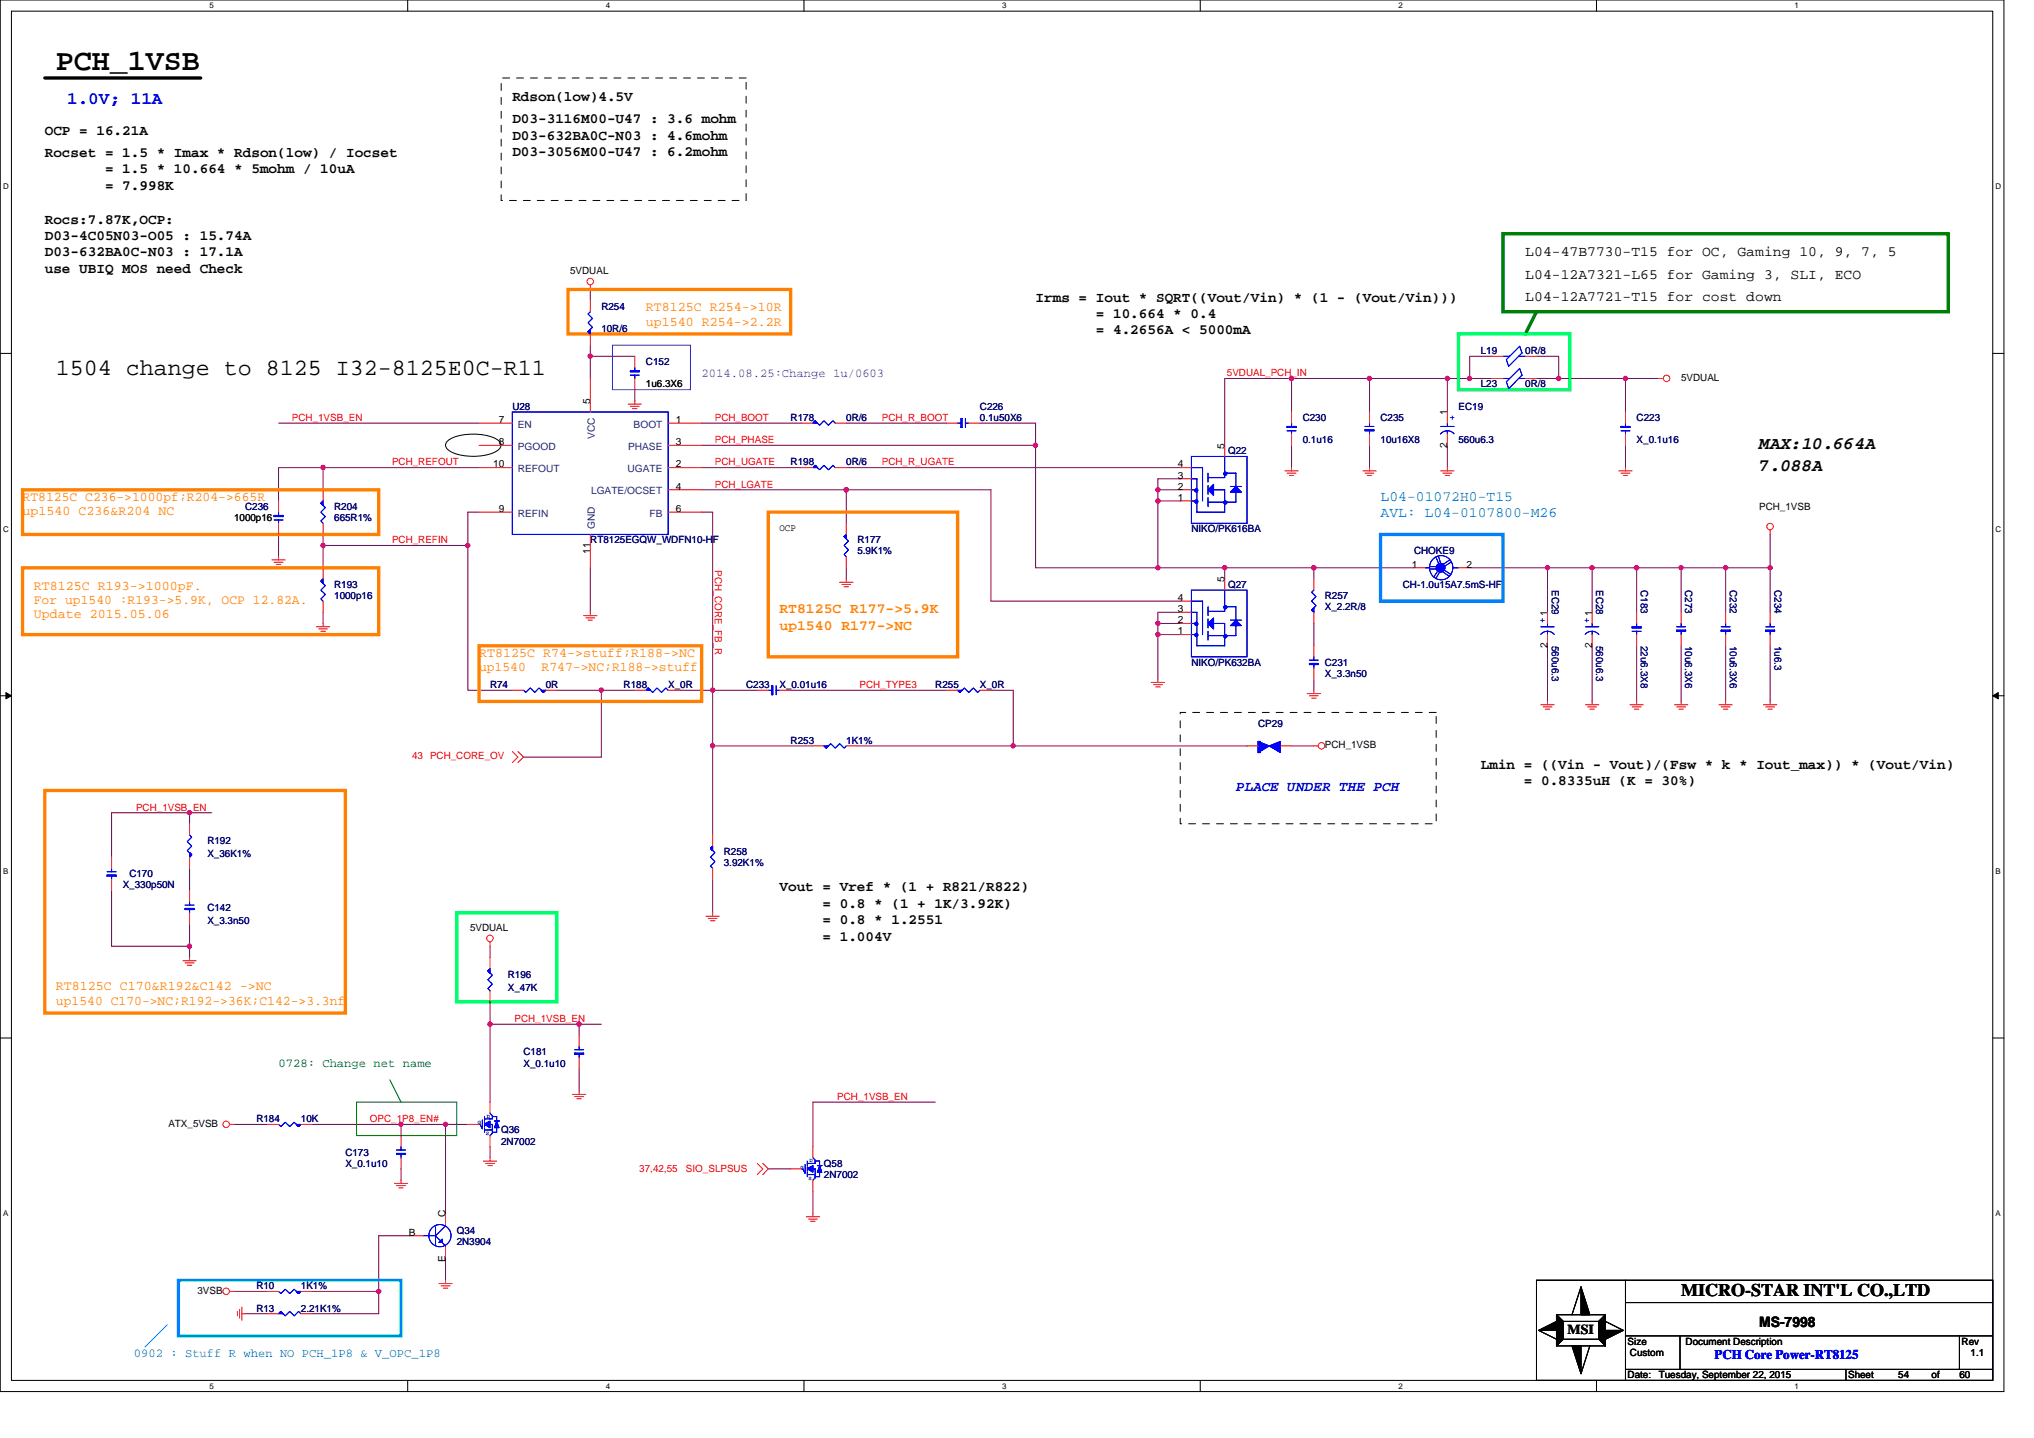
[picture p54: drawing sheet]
<svg xmlns="http://www.w3.org/2000/svg" width="297mm" height="210mm" viewBox="0 0 297 210" stroke-linecap="round" stroke-linejoin="round" font-family="sans-serif">
<defs><g id="words">
<text font-size="4.4" x="8.2" y="10.2">PCH_1VSB</text>
<text font-size="3.4" x="8.2" y="54.8">1504 change to 8125 I32-8125E0C-R11</text>
<text font-size="2.6" fill="#00f" x="9.8" y="15.2">1.0V; 11A</text>
<g font-size="2.6">
<text x="256.9" y="65.6">MAX:10.664A</text>
<text x="256.9" y="68.8">7.088A</text>
<text x="245.5" y="189.3">MICRO-STAR INT'L CO.,LTD</text>
</g>
<g font-size="2.1">
<text x="74.8" y="14.8">Rdson(low)4.5V</text>
<text x="6.5" y="22.9">Rocset = 1.5 * Imax * Rdson(low) / Iocset</text>
<text x="6.5" y="19.6">OCP = 16.21A</text>
<text x="74.8" y="18">D03-3116M00-U47 : 3.6 mohm</text>
<text x="74.8" y="20.4">D03-632BA0C-N03 : 4.6mohm</text>
<text x="74.8" y="22.8">D03-3056M00-U47 : 6.2mohm</text>
<text x="15.3" y="25.3">= 1.5 * 10.664 * 5mohm / 10uA</text>
<text x="15.3" y="27.7">= 7.998K</text>
<text x="6.5" y="32.6">Rocs:7.87K,OCP:</text>
<text x="6.5" y="35">D03-4C05N03-O05 : 15.74A</text>
<text x="6.5" y="37.4">D03-632BA0C-N03 : 17.1A</text>
<text x="6.5" y="39.8">use UBIQ MOS need Check</text>
<text x="222.8" y="37.4">L04-47B7730-T15 for OC, Gaming 10, 9, 7, 5</text>
<text x="222.8" y="40.7">L04-12A7321-L65 for Gaming 3, SLI, ECO</text>
<text x="151.2" y="44">Irms = Iout * SQRT((Vout/Vin) * (1 - (Vout/Vin)))</text>
<text x="160" y="46.4">= 10.664 * 0.4</text>
<text x="222.8" y="43.9">L04-12A7721-T15 for cost down</text>
<text x="160" y="48.8">= 4.2656A &lt; 5000mA</text>
<text x="216.3" y="112.3">Lmin = ((Vin - Vout)/(Fsw * k * Iout_max)) * (Vout/Vin)</text>
<text x="222.5" y="114.7">= 0.8335uH (K = 30%)</text>
<text x="113.8" y="130.2">Vout = Vref * (1 + R821/R822)</text>
<text x="120.1" y="132.6">= 0.8 * (1 + 1K/3.92K)</text>
<text x="120.1" y="135">= 0.8 * 1.2551</text>
<text x="120.1" y="137.3">= 1.004V</text>
<text x="256.9" y="193.8">MS-7998</text>
</g>
<g font-size="2.1" fill="#0080ff">
<text x="201.6" y="73.2">L04-01072H0-T15</text>
<text x="201.6" y="75.4">AVL: L04-0107800-M26</text>
</g>
<g font-size="2.1" fill="#ff8000">
<text x="113.8" y="89.5">RT8125C R177-&gt;5.9K</text>
<text x="113.8" y="91.9">up1540 R177-&gt;NC</text>
</g>
<text font-size="2.1" fill="#00f" x="180.5" y="115.6">PLACE UNDER THE PCH</text>
<text font-size="2" x="228.9" y="194.8">MSI</text>
<g font-size="1.9" fill="#ff8000">
<text x="94.3" y="45.5">RT8125C R254-&gt;10R</text>
<text x="94.3" y="47.6">up1540 R254-&gt;2.2R</text>
<text x="3.3" y="73.1">RT8125C C236-&gt;1000pf;R204-&gt;665R</text>
<text x="3.3" y="75.2">up1540 C236&amp;R204 NC</text>
<text x="4.9" y="86.1">RT8125C R193-&gt;1000pF.</text>
<text x="4.9" y="88.2">For up1540 :R193-&gt;5.9K, OCP 12.82A.</text>
<text x="4.9" y="90.3">Update 2015.05.06</text>
<text x="70" y="95.9">RT8125C R74-&gt;stuff;R188-&gt;NC</text>
<text x="70" y="98">up1540</text>
<text x="79.1" y="98">R747-&gt;NC;R188-&gt;stuff</text>
<text x="8.2" y="144.6">RT8125C C170&amp;R192&amp;C142 -&gt;NC</text>
<text x="8.2" y="146.7">up1540 C170-&gt;NC;R192-&gt;36K;C142-&gt;3.3nf</text>
</g>
<text font-size="1.9" fill="#00f" x="250.4" y="198.5">PCH Core Power-RT8125</text>
<text font-size="1.8" fill="#8000ff" x="102.5" y="55.1">2014.08.25:Change 1u/0603</text>
<text font-size="1.8" fill="#008000" x="40.7" y="155.8">0728: Change net name</text>
<text font-size="1.8" fill="#0080ff" x="19.6" y="198.1">0902 : Stuff R when NO PCH_1P8 &amp; V_OPC_1P8</text>
<g font-size="1.5">
<text x="83.3" y="40">5VDUAL</text>
<text x="86.2" y="59" transform="rotate(-90 86.2 59)">5</text>
<text x="94.3" y="56.6">1u6.3X6</text>
<text x="245.5" y="55.6">5VDUAL</text>
<text x="72.9" y="61.8">7</text>
<text x="72.9" y="65">8</text>
<text x="98.7" y="65">3</text>
<text x="98.7" y="61.8">1</text>
<text x="178.8" y="65.5" transform="rotate(-90 178.8 65.5)">5</text>
<text x="211.3" y="65.4" transform="rotate(-90 211.3 65.4)">2</text>
<text x="211.3" y="60.6" transform="rotate(-90 211.3 60.6)">1</text>
<text x="72" y="68.3">10</text>
<text x="98.7" y="71.5">4</text>
<text x="98.7" y="68.3">2</text>
<text x="172" y="71.5">2</text>
<text x="172" y="69.9">3</text>
<text x="172" y="68.3">4</text>
<text x="34.2" y="76.1">1000p16</text>
<text x="72.9" y="74.8">9</text>
<text x="98.7" y="74.8">6</text>
<text x="113.8" y="77.6">OCP</text>
<text x="172" y="73.1">1</text>
<text x="256.9" y="74.5">PCH_1VSB</text>
<text x="86.2" y="80.8" transform="rotate(-90 86.2 80.8)">11</text>
<text x="206.2" y="82.9">1</text>
<text x="214.1" y="82.9">2</text>
<text x="172" y="89.4">3</text>
<text x="172" y="87.8">4</text>
<text x="178.8" y="85" transform="rotate(-90 178.8 85)">5</text>
<text x="172" y="91">2</text>
<text x="172" y="92.6">1</text>
<text x="226" y="94.6" transform="rotate(-90 226 94.6)">2</text>
<text x="232.5" y="94.6" transform="rotate(-90 232.5 94.6)">2</text>
<text x="193.5" y="109.3">PCH_1VSB</text>
<text x="68.6" y="135.9">5VDUAL</text>
<text x="24.6" y="164.5">ATX_5VSB</text>
<text x="65" y="177.7" transform="rotate(-90 65 177.7)">C</text>
<text x="59.7" y="180.4">B</text>
<text x="65" y="184.2" transform="rotate(-90 65 184.2)">E</text>
<text x="28.8" y="188.9">3VSB</text>
<text x="237.7" y="196.4">Size</text>
<text x="246.2" y="196.4">Document Description</text>
<text x="286.5" y="196.4">Rev</text>
<text x="237.7" y="201.3">Date:</text>
<text x="238" y="198">Custom</text>
<text x="242.2" y="201.3">Tuesday, September 22, 2015</text>
<text x="269.9" y="201.3">Sheet</text>
<text x="277.2" y="201.3">54</text>
<text x="282.1" y="201.3">of</text>
<text x="286.1" y="201.3">60</text>
<text x="287.8" y="198">1.1</text>
</g>
<g font-size="1.5" fill="#000080">
<text x="87.8" y="45.2">R254</text>
<text x="87.8" y="48.4">10R/6</text>
<text x="94.3" y="53.3">C152</text>
<text x="216.3" y="51.7">L19</text>
<text x="222.8" y="51.7">0R/8</text>
<text x="74.8" y="59.8">U28</text>
<text x="143.1" y="59.8">C226</text>
<text x="213" y="59.8">EC19</text>
<text x="216.3" y="56.6">L23</text>
<text x="222.8" y="56.6">0R/8</text>
<text x="115.5" y="61.5">R178</text>
<text x="123.6" y="61.5">0R/6</text>
<text x="143.1" y="61.5">0.1u50X6</text>
<text x="190.2" y="61.5">C230</text>
<text x="190.2" y="64.7">0.1u16</text>
<text x="201.6" y="61.5">C235</text>
<text x="201.6" y="64.7">10u16X8</text>
<text x="213" y="64.7">560u6.3</text>
<text x="239" y="61.5">C223</text>
<text x="239" y="64.7">X_0.1u16</text>
<text x="115.5" y="68">R198</text>
<text x="123.6" y="68">0R/6</text>
<text x="179.3" y="66.3">Q22</text>
<text x="35.8" y="74.5">C236</text>
<text x="48.8" y="74.5">R204</text>
<text x="48.8" y="76.1">665R1%</text>
<text x="174" y="77.7">NIKO/PK616BA</text>
<text x="86.2" y="79.4">RT8125EGQW_WDFN10-HF</text>
<text x="125.2" y="79.4">R177</text>
<text x="125.2" y="81">5.9K1%</text>
<text x="206.5" y="81">CHOKE9</text>
<text x="48.8" y="85.9">R193</text>
<text x="48.8" y="87.5">1000p16</text>
<text x="179.3" y="85.9">Q27</text>
<text x="193.5" y="87.5">R257</text>
<text x="193.5" y="89.1">X_2.2R/8</text>
<text x="204.9" y="85.9">CH-1.0u15A7.5mS-HF</text>
<text x="226.6" y="86.2" transform="rotate(90 226.6 86.2)">EC29</text>
<text x="233.1" y="86.2" transform="rotate(90 233.1 86.2)">EC28</text>
<text x="239.6" y="86.2" transform="rotate(90 239.6 86.2)">C183</text>
<text x="246.1" y="86.2" transform="rotate(90 246.1 86.2)">C273</text>
<text x="252.6" y="86.2" transform="rotate(90 252.6 86.2)">C232</text>
<text x="259.1" y="86.2" transform="rotate(90 259.1 86.2)">C234</text>
<text x="226.6" y="94.3" transform="rotate(90 226.6 94.3)">560u6.3</text>
<text x="233.1" y="94.3" transform="rotate(90 233.1 94.3)">560u6.3</text>
<text x="239.6" y="94.3" transform="rotate(90 239.6 94.3)">22u6.3X8</text>
<text x="246.1" y="94.3" transform="rotate(90 246.1 94.3)">10u6.3X6</text>
<text x="252.6" y="94.3" transform="rotate(90 252.6 94.3)">10u6.3X6</text>
<text x="259.1" y="94.3" transform="rotate(90 259.1 94.3)">1u6.3</text>
<text x="71.6" y="100.5">R74</text>
<text x="79.7" y="100.5">0R</text>
<text x="91.1" y="100.5">R188</text>
<text x="97.6" y="100.5">X_0R</text>
<text x="109" y="100.5">C233</text>
<text x="113.8" y="100.5">X_0.01u16</text>
<text x="136.6" y="100.5">R255</text>
<text x="143.1" y="100.5">X_0R</text>
<text x="174" y="97.2">NIKO/PK632BA</text>
<text x="193.5" y="97.2">C231</text>
<text x="193.5" y="98.8">X_3.3n50</text>
<text x="183.7" y="106.2">CP29</text>
<text x="115.5" y="108.6">R253</text>
<text x="123.6" y="108.6">1K1%</text>
<text x="30.3" y="123.2">R192</text>
<text x="30.3" y="125.2">X_36K1%</text>
<text x="105.7" y="124.9">R258</text>
<text x="17.9" y="129.7">X_330p50N</text>
<text x="18.9" y="128.1">C170</text>
<text x="105.7" y="126.5">3.92K1%</text>
<text x="30.3" y="133">C142</text>
<text x="30.3" y="134.9">X_3.3n50</text>
<text x="74.2" y="142.7">R196</text>
<text x="74.2" y="144.7">X_47K</text>
<text x="76.5" y="154.1">C181</text>
<text x="76.5" y="155.7">X_0.1u10</text>
<text x="37.4" y="163.9">R184</text>
<text x="43.9" y="163.9">10K</text>
<text x="73.2" y="165.5">Q36</text>
<text x="73.2" y="167.1">2N7002</text>
<text x="50.4" y="168.8">C173</text>
<text x="50.4" y="170.4">X_0.1u10</text>
<text x="120.3" y="170.4">Q58</text>
<text x="120.3" y="172">2N7002</text>
<text x="66.7" y="180.1">Q34</text>
<text x="66.7" y="181.8">2N3904</text>
<text x="37.4" y="191.5">R13</text>
<text x="37.4" y="188.3">R10</text>
<text x="43.9" y="191.5">2.21K1%</text>
<text x="43.9" y="188.3">1K1%</text>
</g>
<g font-size="1.5" fill="#f00">
<text x="179.2" y="54.9">5VDUAL_PCH_IN</text>
<text x="42.6" y="61.5">PCH_1VSB_EN</text>
<text x="104.4" y="61.5">PCH_BOOT</text>
<text x="104.4" y="64.7">PCH_PHASE</text>
<text x="128.8" y="61.5">PCH_R_BOOT</text>
<text x="57.3" y="68">PCH_REFOUT</text>
<text x="104.4" y="68">PCH_UGATE</text>
<text x="104.4" y="71.2">PCH_LGATE</text>
<text x="128.8" y="68">PCH_R_UGATE</text>
<text x="57.3" y="79.3">PCH_REFIN</text>
<text x="104.4" y="83.2" transform="rotate(90 104.4 83.2)">PCH_CORE_FB_R</text>
<text x="125.5" y="100.5">PCH_TYPE3</text>
<text x="60.2" y="110.9">43 PCH_CORE_OV</text>
<text x="19.9" y="118.4">PCH_1VSB_EN</text>
<text x="75.1" y="149.2">PCH_1VSB_EN</text>
<text x="122.3" y="160.6">PCH_1VSB_EN</text>
<text x="54" y="163.9">OPC_1P8_EN#</text>
<text x="93.4" y="171.2">37,42,55</text>
<text x="100.2" y="171.2">SIO_SLPSUS</text>
</g>
<g font-size="1.5" fill="#004080">
<text x="75.6" y="62.4">EN</text>
<text x="75.6" y="65.7">PGOOD</text>
<text x="86.9" y="64.1" transform="rotate(-90 86.9 64.1)">VCC</text>
<text x="91.7" y="65.7">PHASE</text>
<text x="92.5" y="62.4">BOOT</text>
<text x="75.6" y="68.9">REFOUT</text>
<text x="91.6" y="68.9">UGATE</text>
<text x="75.6" y="75.4">REFIN</text>
<text x="86.3" y="72.2">LGATE/OCSET</text>
<text x="86.9" y="77.2" transform="rotate(-90 86.9 77.2)">GND</text>
<text x="94.9" y="75.4">FB</text>
</g>
<g font-size="1.5" fill="#00f">
<text x="211.7" y="60.6" transform="rotate(90 211.7 60.6)">+</text>
<text x="225.6" y="91" transform="rotate(-90 225.6 91)">+ 1</text>
<text x="232.1" y="91" transform="rotate(-90 232.1 91)">+ 1</text>
</g>
<g font-size="1.2">
<text x="30.6" y="1.2">5</text>
<text x="88.5" y="1.2">4</text>
<text x="146.3" y="1.2">3</text>
<text x="204.2" y="1.2">2</text>
<text x="262.1" y="1.2">1</text>
<text x=".5" y="27.6">D</text>
<text x="291.4" y="27.6">D</text>
<text x=".5" y="77.6">C</text>
<text x="291.4" y="77.6">C</text>
<text x=".5" y="127.6">B</text>
<text x="291.4" y="127.6">B</text>
<text x=".5" y="177.6">A</text>
<text x="291.4" y="177.6">A</text>
<text x="30.6" y="202.8">5</text>
<text x="88.5" y="202.8">4</text>
<text x="146.3" y="202.8">3</text>
<text x="204.2" y="202.8">2</text>
<text x="262.1" y="202.8">1</text>
</g>
<g font-size=".8" fill="#00f">
<text x="69.8" y="164.2">G</text>
<text x="70.9" y="165.8">S</text>
<text x="71.1" y="163.2">D</text>
<text x="116.9" y="170.7">G</text>
<text x="118.1" y="172.3">S</text>
<text x="118.2" y="169.7">D</text>
</g>
</g></defs>
<path d="M0 0h292.6v203.2h-292.6zM1.7 1.6h289.3v200h-289.3z" fill="none" stroke="#000" stroke-width=".15"/>
<g fill="#fff">
<path d="M30.6 .2h.6v1.3h-.6z"/>
<path d="M30.6 201.8h.6v1.3h-.6z"/>
</g>
<path d="M59.5 0v1.6M59.5 201.6v1.6" fill="none" stroke="#000" stroke-width=".15"/>
<g fill="#fff">
<path d="M88.5 .2h.6v1.3h-.6z"/>
<path d="M88.5 201.8h.6v1.3h-.6z"/>
</g>
<path d="M117.4 0v1.6M117.4 201.6v1.6" fill="none" stroke="#000" stroke-width=".15"/>
<g fill="#fff">
<path d="M146.3 .2h.7v1.3h-.7z"/>
<path d="M146.3 201.8h.7v1.3h-.7z"/>
</g>
<path d="M175.3 0v1.6M175.3 201.6v1.6" fill="none" stroke="#000" stroke-width=".15"/>
<g fill="#fff">
<path d="M204.2 .2h.6v1.3h-.6z"/>
<path d="M204.2 201.8h.6v1.3h-.6z"/>
</g>
<path d="M233.1 0v1.6M233.1 201.6v1.6" fill="none" stroke="#000" stroke-width=".15"/>
<g fill="#fff">
<path d="M262.1 .2h.6v1.3h-.6z"/>
<path d="M262.1 201.8h.6v1.3h-.6z"/>
<path d="M.5 26.6h.8v1.3h-.8z"/>
<path d="M291.4 26.6h.9v1.3h-.9z"/>
<path d="M.5 76.6h.8v1.3h-.8z"/>
<path d="M291.4 76.6h.9v1.3h-.9z"/>
</g>
<path d="M0 51.6h1.7M291 51.6h1.6" fill="none" stroke="#000" stroke-width=".15"/>
<g fill="#fff">
<path d="M.5 126.6h.7v1.3h-.7z"/>
<path d="M291.4 126.6h.8v1.3h-.8z"/>
</g>
<path d="M0 101.6h1.7M291 101.6h1.6" fill="none" stroke="#000" stroke-width=".15"/>
<path d="M.9 101.1l.8 .5-.8 .4zM291 101.6l.8-.5v.9z" fill="#000" stroke="#000" stroke-width=".15"/>
<g fill="#fff">
<path d="M.5 176.6h.7v1.2h-.7z"/>
<path d="M291.4 176.6h.8v1.2h-.8z"/>
</g>
<g fill="none" stroke="#000" stroke-width=".15">
<path d="M65.5 64.3a7.8 7.8 0 0 1 7.3 0 .82 .82 0 0 1 0 1.4 7.7 7.7 0 0 1-7.3 0 .82 .82 0 0 1 0-1.4zM0 151.6h1.7M291 151.6h1.6M224.4 186.9h66.6v14.7h-66.6zM224.7 194.3l2.6 1.3M227.3 192h7.2v4.5h-7.2zM227.3 192l1 1M228.3 193h5.2v2.6h-5.2zM228.3 195.6l-1 .9M230.9 187.9l-1.3 4.1M232.2 196.5l-1.3 4.1M233.5 195.6l1 .9"/>
<path d="M234.5 193l2.6 1.3M234.5 192l-1 1M237.4 190.2h53.6M237.4 186.9v14.7M237.4 200h53.6M237.4 195.1h53.6M245.3 195.1v4.9M269.6 200v1.6M286.1 195.1v4.9"/>
</g>
<g fill="none" stroke="#800040" stroke-width=".15">
<path d="M86.2 50.4v1.6M86.2 42.3v1.6M86.2 52v3.3M86.2 52h6.5M92.7 56.9v1.6M188.6 55.3h11.4M188.6 55.3v4.9M188.6 55.3h-9.7v9.7M200 55.3h11.4M200 55.3v4.9M211.4 55.3h3.2M211.4 55.3v4.9"/>
<path d="M214.6 55.3h3.3M217.9 52h-3.3v3.3M224.4 55.3h3.2M224.4 52h3.2v3.3M227.6 55.3h9.8M237.4 55.3h4.8M237.4 55.3v4.9M40.7 61.8h29.3M40.7 78v3.3M47.2 68.3h-6.5v4.9M47.2 68.3h22.8M47.2 68.3v3.2"/>
<path d="M47.2 78v1.7M47.2 79.7v3.2M47.2 79.7h21.1M68.3 79.7v21.1h6.5M70 74.8h-1.7v4.9M102.5 71.5h21.1M102.5 65h48.7M102.5 61.8h14.6M102.5 68.3h14.6M102.5 74.8h1.6v26M123.6 68.3h48.8M123.6 71.5v4.9"/>
<path d="M123.6 71.5h21.1v16.3h27.7M123.6 61.8h14.6M143.1 61.8h8.1v3.2M151.2 65v17.9h17.9M169.1 71.5h3.3M169.1 73.2h3.3M169.1 73.2v9.7M169.1 71.5v1.7M172.4 69.9h-3.3v1.6M188.6 65v3.3M200 65v3.3M211.4 65v3.3"/>
<path d="M237.4 65v3.3M258.5 78v4.9M47.2 89.4v1.6M86.2 82.9v6.5M123.6 82.9v1.6M169.1 91h3.3M169.1 92.7h3.3M169.1 92.7v6.5M169.1 91v1.7M169.1 82.9h9.8M172.4 89.4h-3.3v1.6M178.9 82.9h13"/>
<path d="M178.9 82.9v1.6M191.9 91v3.3M191.9 82.9v1.6M191.9 99.2v1.6M191.9 82.9h14.6M214.6 82.9h11.4v6.5M226 82.9h6.5v6.5M226 94.3v8.1M232.5 94.3v8.1M232.5 82.9h6.5M239 82.9v6.5M239 94.3v8.1"/>
<path d="M239 82.9h6.5M245.5 82.9h6.5v6.5M245.5 94.3v8.1M245.5 82.9v6.5M252 82.9h6.5M252 94.3v8.1M258.5 94.3v8.1M258.5 82.9v6.5M27.7 118.7h3.2M81.3 100.8h11.4M87.8 100.8v9.8h-11.3M99.2 100.8h4.9"/>
<path d="M104.1 100.8h6.5M104.1 108.9h14.6M104.1 100.8v8.1M104.1 108.9v13M115.5 100.8h22.7M125.2 108.9h22.8M144.7 100.8h3.3v8.1M148 108.9h34.1M188.6 108.9h3.3M16.3 130v8.2h11.4M27.7 120.3v-1.6h-11.4v6.5M27.7 126.8v3.2"/>
<path d="M27.7 138.2v1.6M27.7 134.9v3.3M71.6 138.2v1.6M104.1 128.4v4.9M71.6 146.3v3.3M71.6 149.6v11.3M71.6 149.6h13M84.6 149.6h3.2M84.6 156.1v3.2M84.6 149.6v1.6M34.2 164.2h4.8M45.6 164.2h13"/>
<path d="M58.6 164.2h6.5M58.6 164.2v1.6M58.6 170.7v1.6M65.1 164.2v13M65.1 164.2h3.2M71.6 167.4v1.7M112.2 170.7h3.3M118.7 173.9v3.3M136.6 160.9h-17.9v6.5M34.2 188.6h4.8M35.8 191.8h3.2M45.6 188.6h9.7"/>
<path d="M55.3 188.6v3.2h-9.7M60.2 180.4h-4.9v8.2M65.1 183.7v3.2"/>
</g>
<g fill="#f0f" stroke="#f0f" stroke-width=".15">
<circle cx="68.3" cy="79.6" r=".32"/>
<circle cx="188.6" cy="55.3" r=".32"/>
<circle cx="169.1" cy="73.1" r=".32"/>
<circle cx="169.1" cy="82.9" r=".31"/>
<circle cx="169.1" cy="71.5" r=".32"/>
<circle cx="191.9" cy="82.9" r=".31"/>
<circle cx="178.9" cy="82.9" r=".31"/>
<circle cx="104.1" cy="108.9" r=".32"/>
<circle cx="237.4" cy="55.3" r=".32"/>
<circle cx="169.1" cy="92.6" r=".32"/>
<circle cx="200" cy="55.3" r=".32"/>
<circle cx="104.1" cy="100.8" r=".32"/>
<circle cx="148" cy="108.9" r=".32"/>
<circle cx="151.2" cy="65" r=".32"/>
<circle cx="226" cy="82.9" r=".31"/>
<circle cx="239" cy="82.9" r=".31"/>
<circle cx="232.5" cy="82.9" r=".31"/>
<circle cx="123.6" cy="71.5" r=".32"/>
<circle cx="169.1" cy="91" r=".31"/>
<circle cx="258.5" cy="82.9" r=".31"/>
<circle cx="252" cy="82.9" r=".31"/>
<circle cx="47.2" cy="68.3" r=".32"/>
<circle cx="47.2" cy="79.6" r=".32"/>
<circle cx="245.5" cy="82.9" r=".31"/>
<circle cx="86.2" cy="52" r=".32"/>
<circle cx="58.6" cy="164.2" r=".31"/>
<circle cx="65.1" cy="164.2" r=".31"/>
<circle cx="84.6" cy="149.5" r=".32"/>
<circle cx="71.6" cy="149.5" r=".32"/>
<circle cx="27.7" cy="118.7" r=".32"/>
<circle cx="27.7" cy="138.2" r=".32"/>
<circle cx="55.3" cy="188.6" r=".31"/>
<circle cx="87.8" cy="100.8" r=".32"/>
<circle cx="227.6" cy="55.3" r=".32"/>
<circle cx="214.6" cy="55.3" r=".32"/>
<circle cx="211.4" cy="55.3" r=".32"/>
</g>
<g fill="none" stroke="#f00" stroke-width=".15">
<path d="M86.2 41.6v.7M86.2 43.9v1.6M86.2 48.8v1.6M86.2 55.3v4.9M91.7 59h2M92.1 59.3h1.3M92.4 59.7h.6M92.7 58.5v.5M92.7 52v1.7M92.7 55.3v1.6M217.9 52h1.6M217.9 55.3h1.6"/>
<path d="M222.8 52h1.6M222.8 55.3h1.6M242.2 55.3h.7M40.7 73.2v1.6M40.7 76.4v1.6M47.2 71.5v1.7M47.2 76.4v1.6M70 61.8h4.8M70 68.3h4.8M70 65h4.8M70 74.8h4.8M86.2 78v4.9"/>
<path d="M97.6 61.8h4.9M97.6 71.5h4.9M97.6 68.3h4.9M97.6 65h4.9M97.6 74.8h4.9M117.1 61.8h1.6M117.1 68.3h1.6M122 61.8h1.6M122 68.3h1.6M123.6 76.4v1.6M138.2 61.8h1.6M141.5 61.8h1.6"/>
<path d="M172.4 71.5h1.6M172.4 69.9h1.6M172.4 68.3h1.6M172.4 73.2h1.6M178.9 65v1.7M187.6 68.8h2M188 69.1h1.3M188.3 69.4h.6M188.6 68.3v.5M188.6 60.2v1.6M188.6 63.4v1.6M199 68.8h2"/>
<path d="M199.3 69.1h1.3M199.7 69.4h.6M200 68.3v.5M200 60.2v1.6M200 63.4v1.6M210.4 68.8h1.9M210.7 69.1h1.3M211 69.4h.7M211.4 68.3v.5M211.4 60.2v1.6M211.4 63.4v1.6M236.4 68.8h2"/>
<path d="M236.7 69.1h1.3M237.1 69.4h.6M237.4 68.3v.5M237.4 60.2v1.6M237.4 63.4v1.6M258.5 77.4v.6M39.7 81.8h2M40 82.1h1.3M40.4 82.4h.6M40.7 81.3v.5M46.2 91.5h2M46.5 91.8h1.3"/>
<path d="M46.9 92.2h.6M47.2 91v.5M47.2 82.9v1.6M47.2 87.8v1.6M85.2 89.9h2M85.6 90.2h1.2M85.9 90.6h.6M86.2 89.4v.5M122.6 85h2M122.9 85.3h1.3M123.3 85.7h.6M123.6 84.5v.5"/>
<path d="M123.6 81.3v1.6M168.1 99.7h2M168.5 100h1.3M169.1 99.2v.5M172.4 91h1.6M172.4 89.4h1.6M172.4 87.8h1.6M172.4 92.7h1.6M178.9 84.5v1.7M191.9 84.5v1.7M191.9 89.4v1.6M191.9 94.3v1.6"/>
<path d="M191.9 97.5v1.7M206.5 82.9h1.6M213 82.9h1.6M226 89.4v1.6M226 92.7v1.6M232.5 89.4v1.6M232.5 92.7v1.6M239 89.4v1.6M239 92.7v1.6M245.5 89.4v1.6M245.5 92.7v1.6M252 89.4v1.6"/>
<path d="M252 92.7v1.6M258.5 89.4v1.6M258.5 92.7v1.6M74.8 100.8h1.7M74.8 109.7l.8 .9-.8 .8M75.6 109.7l.9 .9-.9 .8M79.7 100.8h1.6M92.7 100.8h1.6M97.6 100.8h1.6M110.6 100.8h1.6M113.8 100.8h1.7M118.7 108.9h1.6"/>
<path d="M123.6 108.9h1.6M138.2 100.8h1.6M143.1 100.8h1.6M168.8 100.3h.6M182.1 108.9h1.6M187 108.9h1.6M190.9 101.3h1.9M191.2 101.6h1.3M191.5 101.9h.7M191.9 108.9h.6M191.9 100.8v.5M225 102.9h2"/>
<path d="M225.4 103.2h1.2M225.7 103.5h.6M226 102.4v.5M231.5 102.9h2M231.9 103.2h1.2M232.2 103.5h.6M232.5 102.4v.5M238 102.9h2M238.4 103.2h1.3M238.7 103.5h.6M239 102.4v.5M244.5 102.9h2"/>
<path d="M244.9 103.2h1.3M245.2 103.5h.6M245.5 102.4v.5M251 102.9h2M251.4 103.2h1.3M251.7 103.5h.6M252 102.4v.5M257.5 102.9h2M257.9 103.2h1.3M258.2 103.5h.6M258.5 102.4v.5M16.3 125.2v1.6"/>
<path d="M16.3 128.4v1.6M27.7 139.8v.5M27.7 120.3v1.6M27.7 125.2v1.6M27.7 130v1.7M27.7 133.3v1.6M71.6 137.5v.7M71.6 139.8v1.6M103.1 133.8h1.9M103.4 134.1h1.3M103.8 134.5h.6M104.1 133.3v.5"/>
<path d="M104.1 121.9v1.6M104.1 126.8v1.6M26.7 140.3h2M27 140.6h1.3M27.3 140.9h.7M71.6 144.7v1.6M83.6 159.8h2M84.6 159.3v.5M84.6 151.2v1.6M84.6 154.4v1.7M33.5 164.2h.7M39 164.2h1.7"/>
<path d="M43.9 164.2h1.7M57.6 172.8h1.9M57.9 173.1h1.3M58.2 173.5h.7M58.6 172.3v.5M58.6 165.8v1.6M58.6 169.1v1.6M65.1 177.2v1.6M68.3 164.2h1.7M70.6 169.5h1.9M70.9 169.9h1.3M71.2 170.2h.7"/>
<path d="M71.6 169.1v.4M71.6 160.9v1.7M71.6 165.8v1.6M83.9 160.1h1.3M84.2 160.4h.7M110.6 169.9l.8 .8-.8 .8M111.4 169.9l.8 .8-.8 .8M115.5 170.7h1.6M117.7 177.7h2M118.1 178h1.3M118.4 178.3h.6M118.7 177.2v.5"/>
<path d="M118.7 167.4v1.7M118.7 172.3v1.6M33.5 188.6h.7M34.7 191.5v.7M35 191.2v1.3M35.3 190.9v1.9M35.3 191.8h.5M39 191.8h1.7M39 188.6h1.7M43.9 191.8h1.7M43.9 188.6h1.7M60.2 180.4h1.6"/>
<path d="M64.1 187.4h1.9M64.4 187.8h1.3M64.7 188.1h.7M65.1 186.9v.5M65.1 182.1v1.6"/>
<circle cx="86.2" cy="41.1" r=".48"/>
<circle cx="243.4" cy="55.3" r=".48"/>
<circle cx="258.5" cy="76.9" r=".48"/>
<circle cx="193" cy="108.9" r=".48"/>
<circle cx="71.6" cy="137" r=".48"/>
<circle cx="33" cy="164.2" r=".48"/>
<circle cx="33" cy="188.6" r=".48"/>
</g>
<g fill="#000" stroke="#000" stroke-width=".15">
<path d="M224.7 194.3l2.6-1.3v1.3zM230.9 187.9l1.3 4.1h-1.3zM234.5 194.3h2.6l-2.6 1.3zM229.6 196.5h1.3v4.1z"/>
<path d="M227.3 192l1 1v2.6l-1 .9z" fill-rule="evenodd"/>
<path d="M227.3 192l1 1v2.6l-1 .9z" fill-rule="evenodd"/>
<path d="M227.3 192l1 1v2.6l-1 .9z" fill-rule="evenodd"/>
<path d="M234.5 192v4.5l-1-.9v-2.6z" fill-rule="evenodd"/>
<path d="M234.5 192v4.5l-1-.9v-2.6z" fill-rule="evenodd"/>
<path d="M234.5 192v4.5l-1-.9v-2.6z" fill-rule="evenodd"/>
</g>
<path d="M6.5 11.4h22.8" fill="none" stroke="#000" stroke-width=".49"/>
<path d="M73.2 11.4h35.8v17.9h-35.8zM172.4 104h37.3v16.3h-37.3z" fill="none" stroke="#000" stroke-width=".15" stroke-dasharray="1 1 1 1 1 1 1 1"/>
<path d="M201.6 78h17.9v9.8h-17.9z" fill="none" stroke="#0080ff" stroke-width=".49"/>
<path d="M213 48.8h16.3v8.1h-16.3zM66.7 133.3h14.6v13h-14.6z" fill="none" stroke="#0f0" stroke-width=".49"/>
<path d="M219.5 34.1h65v11.4h-65zM224.4 45.5l-1.6 3.3" fill="none" stroke="#008000" stroke-width=".49"/>
<path d="M89.4 50.4h11.4v6.5h-11.4z" fill="none" stroke="#8000ff" stroke-width=".15"/>
<path d="M26.1 186.9h32.5v8.2h-32.5z" fill="none" stroke="#0ff" stroke-width=".49"/>
<path d="M24.4 193.4l-3.2 3.3" fill="none" stroke="#0080ff" stroke-width=".15"/>
<path d="M56.9 157.7l1.7 3.2M52.1 160.9h14.6v4.9h-14.6z" fill="none" stroke="#008000" stroke-width=".15"/>
<path d="M82.9 42.3h32.6v6.5h-32.6zM3.3 71.5h52v6.5h-52zM112.2 74.8h27.6v21.1h-27.6zM3.3 82.9h52v9.8h-52zM70 94.3h32.5v8.1h-32.5zM6.5 115.4h43.9v32.5h-43.9z" fill="none" stroke="#ff8000" stroke-width=".49"/>
<g fill="none" stroke="#00f" stroke-width=".15">
<path d="M86.2 45.5l-.3 .3 .6 .7-.6 .6 .6 .7-.6 .7 .3 .3M92.1 54.8h1.3M92.1 54.1h1.3v.2h-1.3zM92.7 53.7v.4M92.7 54.8v.5M219.5 52h.1M219.5 52h1M219.5 55.3h.1M219.5 55.3h1M220 52.5l1.9-1.9 .4 .9-2 2zM220 55.8l1.9-2 .4 1-2 1.9zM221.8 52h1"/>
<path d="M221.8 55.3h1M40 75.9h1.3M40 75.3h1.3v.1h-1.3zM40.7 74.8v.5M40.7 75.9v.5M47.2 73.2l-.3 .3 .6 .6-.6 .7 .6 .6-.6 .7 .3 .3M74.8 60.2h22.8v17.8h-22.8zM118.7 61.8l.3-.4 .7 .7 .6-.7 .7 .7 .6-.7 .4 .4M118.7 68.3l.3-.4 .7 .7 .6-.7 .7 .7 .6-.7 .4 .4M123.6 78l-.3 .4 .6 .6-.6 .7 .6 .6-.6 .7 .3 .3M139.8 61.8h.5M140.3 61.1h.2v1.3h-.2z"/>
<path d="M141 61.1v1.3M141 61.8h.5M174 66.7h8.1v9.7h-8.1zM174 68.3h1.6v4.9M174 71.5h.8M174 69.9h.8v1.6M174 73.2h.8M174.8 71.5v3.3h4.1v-3.3h-1.8M176.4 69.1v1.3M176.4 70.9v1.3M176.4 72.7v1.3M178.9 66.7v3h-2.5"/>
<path d="M178.9 69.1h1.6v1.9M179.7 71h1.6M180.5 71.9v1.4h-4.1M188 62.9h1.3M188 62.3h1.3v.1h-1.3zM188.6 61.8v.5M188.6 62.9v.5M199.3 62.3h1.3M199.3 62.8h1.3v.1h-1.3zM200 62.9v.5M200 61.8v.5M210.4 62.3h1.9"/>
<path d="M211.4 62.9v.5M211.4 61.8v.5M212.3 63.4a1.25 1.25 0 0 0-1-.5 1.23 1.23 0 0 0-.9 .5M236.7 62.3h1.3v.1h-1.3zM236.7 62.9h1.3M237.4 61.8v.5M237.4 62.9v.5M47.2 84.5l-.3 .4 .6 .6-.6 .7 .6 .6-.6 .7 .3 .3M174 86.2h8.1v9.7h-8.1zM174 87.8h1.6v4.9M174 91h.8M174 89.4h.8v1.6"/>
<path d="M174 92.7h.8M174.8 91v3.3h4.1v-3.3h-1.8M176.4 88.6v1.3M176.4 90.4v1.3M176.4 92.2v1.3M178.9 86.2v3.1h-2.5M178.9 88.6h1.6v2M179.7 90.6h1.6M180.5 91.4v1.4h-4.1M191.2 96.4h1.3M191.2 96.9h1.3v.1h-1.3zM191.9 86.2l-.4 .3 .7 .6-.7 .7 .7 .6-.7 .7 .4 .3"/>
<path d="M191.9 97v.5M191.9 95.9v.5M208.1 82.9h.7M208.8 82.7h.9M208.8 83.1h.9M209.7 81.4l.4 .9M210.1 83.2l-.7 1M210.1 81.3l.3 1M210.2 83.6l-.5 .8M210.6 83.4l1.1 .8M210.9 83.2l1 .7M211.7 81.8l-1 .6"/>
<path d="M211.9 82.1l-1 .6M212.2 82.9h.8M225 91.5h2M226 92.2v.5M226 91v.5M227 92.6a1.25 1.25 0 0 0-1-.4 1.23 1.23 0 0 0-1 .4M231.5 92.6a1.29 1.29 0 0 1 1-.4 1.31 1.31 0 0 1 1 .4M231.5 91.5h2M232.5 92.2v.5M232.5 91v.5M238.4 91.5h1.3v.2h-1.3zM238.4 92.2h1.3"/>
<path d="M239 91v.5M239 92.2v.5M244.9 92h1.3v.2h-1.3zM244.9 91.5h1.3M245.5 92.2v.5M245.5 91v.5M251.4 92h1.3v.2h-1.3zM251.4 91.5h1.3M252 92.2v.5M252 91v.5M257.9 92h1.3v.2h-1.3zM257.9 91.5h1.3"/>
<path d="M258.5 92.2v.5M258.5 91v.5M76.5 100.8l.3 .3 .6-.6 .7 .6 .6-.6 .7 .6 .3-.3M94.3 100.8l.4-.3 .6 .6 .6-.6 .7 .6 .7-.6 .3 .3M112.2 100.8h.5M112.7 100.1h.2v1.4h-.2zM113.3 100.1v1.4M113.3 100.8h.5M120.3 108.9l.4 .3 .6-.6 .7 .6 .6-.6 .7 .6 .3-.3M139.8 100.8l.4 .3 .6-.6 .7 .6 .6-.6 .7 .6 .3-.3M15.6 127.8h1.4v.1h-1.4zM15.6 127.3h1.4"/>
<path d="M16.3 127.9v.5M16.3 126.8v.5M27 132.7h1.3v.1h-1.3zM27 132.2h1.3M27.7 121.9l.3 .4-.7 .6 .7 .6-.7 .7 .7 .6-.3 .4M27.7 132.8v.5M27.7 131.7v.5M104.1 123.5l-.3 .4 .6 .6-.6 .7 .6 .6-.6 .7 .3 .3M71.6 141.4l-.4 .4 .7 .6-.7 .7 .7 .6-.7 .7 .4 .3M83.9 153.3h1.3M83.9 153.8h1.3v.1h-1.3zM84.6 153.9v.5"/>
<path d="M84.6 152.8v.5M40.7 164.2l.3 .3 .7-.6 .6 .6 .7-.6 .6 .6 .3-.3M57.9 168.4h1.3v.2h-1.3zM57.9 167.9h1.3M58.6 168.6v.5M58.6 167.4v.5M63.6 179.2v2.5M65.1 178.8v.2l-1.5 1.4 1.5 1.5v.2M70.4 163.5v1.3l-.3-.6h-.1M70.8 165h1.1M70.8 163v.7M70.8 164.7v.6"/>
<path d="M70.8 163.9v.6M71.6 162.6l.3 .3v.5h-1.1M71.6 164.2h.3v1.3l-.3 .3M71.9 163h.6v2.3h-.6M72.2 163.7h.7zM117.6 170v1.3l-.4-.6h-.1M117.9 171.5h1.1M117.9 169.5v.7M117.9 171.2v.6M117.9 170.4v.6M118.7 169.1l.3 .3v.5h-1.1M118.7 170.7h.3v1.3l-.3 .3"/>
<path d="M119 169.5h.7v2.3h-.7M119.4 170.2h.6zM40.7 188.6l.3 .3 .7-.6 .6 .6 .7-.6 .6 .6 .3-.3M40.7 191.8l.3-.3 .7 .7 .6-.7 .7 .7 .6-.7 .3 .3M61.8 180.4h1.8M64.1 181.4l.5-.5v.5z"/>
<circle cx="210.4" cy="82.9" r="1.74"/>
<circle cx="64.2" cy="180.4" r="1.62"/>
</g>
<g fill="#00f" stroke="#00f" stroke-width=".15">
<path d="M177.2 90.2v1.6l-.8-.8z"/>
<path d="M180.5 90.6l.8 .8h-1.6z"/>
<path d="M177.2 70.7v1.6l-.8-.8z"/>
<path d="M180.5 71l.8 .9h-1.6z"/>
<path d="M183.7 108.3l1.7 .6-1.7 1z"/>
<path d="M185.4 108.9l1.6-.6v1.6z"/>
<path d="M27.7 124.5l.3 .3-.3 .4v-.7l.3 .3z" fill-rule="evenodd"/>
<path d="M27.7 124.5l.3 .3-.3 .4v-.7l.3 .3z" fill-rule="evenodd"/>
<path d="M40.7 191.8l.3-.3 .3 .3-.3-.3 .3 .3z" fill-rule="evenodd"/>
<path d="M40.7 191.8l.3-.3 .3 .3-.3-.3 .3 .3z" fill-rule="evenodd"/>
<path d="M47.2 73.2v.6l-.3-.3 .3 .3-.3-.3z" fill-rule="evenodd"/>
<path d="M47.2 73.2v.6l-.3-.3 .3 .3-.3-.3z" fill-rule="evenodd"/>
<path d="M117.9 170.7l.8-.5v1z" fill-rule="evenodd"/>
<path d="M119.7 170.2l.3 1h-.6l.3-1h.3z" fill-rule="evenodd"/>
<path d="M117.9 170.7l.8-.5v1z" fill-rule="evenodd"/>
<path d="M119.7 170.2l.3 1h-.6l.3-1h.3z" fill-rule="evenodd"/>
<path d="M70.8 164.2l.8-.5v1z" fill-rule="evenodd"/>
<path d="M72.5 163.7l.4 1h-.7l.3-1h.4z" fill-rule="evenodd"/>
<path d="M70.8 164.2l.8-.5v1z" fill-rule="evenodd"/>
<path d="M72.5 163.7l.4 1h-.7l.3-1h.4z" fill-rule="evenodd"/>
<path d="M139.8 100.8h.7l-.3 .3 .3-.3-.3 .3z" fill-rule="evenodd"/>
<path d="M139.8 100.8h.7l-.3 .3 .3-.3-.3 .3z" fill-rule="evenodd"/>
<path d="M119 61.4l.4 .4h-.7l.3-.4 .4 .4z" fill-rule="evenodd"/>
<path d="M119 61.4l.4 .4h-.7l.3-.4 .4 .4z" fill-rule="evenodd"/>
<path d="M71.6 141.4v.7l-.4-.3 .4 .3-.4-.3z" fill-rule="evenodd"/>
<path d="M71.6 141.4v.7l-.4-.3 .4 .3-.4-.3z" fill-rule="evenodd"/>
<path d="M86.2 48.1v.7l-.3-.3z" fill-rule="evenodd"/>
<path d="M86.2 48.1v.7l-.3-.3z" fill-rule="evenodd"/>
<path d="M191.5 89.1l.4-.3v.6l-.4-.3 .4-.3z" fill-rule="evenodd"/>
<path d="M191.5 89.1l.4-.3v.6l-.4-.3 .4-.3z" fill-rule="evenodd"/>
<path d="M43.3 164.2h.6l-.3 .3z" fill-rule="evenodd"/>
<path d="M43.3 164.2h.6l-.3 .3z" fill-rule="evenodd"/>
<path d="M123.6 78v.7l-.3-.3 .3 .3-.3-.3z" fill-rule="evenodd"/>
<path d="M123.6 78v.7l-.3-.3 .3 .3-.3-.3z" fill-rule="evenodd"/>
<path d="M120.3 108.9h.7l-.3 .3 .3-.3-.3 .3z" fill-rule="evenodd"/>
<path d="M120.3 108.9h.7l-.3 .3 .3-.3-.3 .3z" fill-rule="evenodd"/>
<path d="M119 67.9l.4 .4h-.7l.3-.4 .4 .4z" fill-rule="evenodd"/>
<path d="M119 67.9l.4 .4h-.7l.3-.4 .4 .4z" fill-rule="evenodd"/>
<path d="M43.3 188.6h.6l-.3 .3z" fill-rule="evenodd"/>
<path d="M43.3 188.6h.6l-.3 .3z" fill-rule="evenodd"/>
<path d="M94.7 100.5l.3 .3h-.7l.4-.3 .3 .3z" fill-rule="evenodd"/>
<path d="M94.7 100.5l.3 .3h-.7l.4-.3 .3 .3z" fill-rule="evenodd"/>
<path d="M104.1 123.5v.7l-.3-.3 .3 .3-.3-.3z" fill-rule="evenodd"/>
<path d="M104.1 123.5v.7l-.3-.3 .3 .3-.3-.3z" fill-rule="evenodd"/>
<path d="M79.1 100.8h.6l-.3 .3z" fill-rule="evenodd"/>
<path d="M79.1 100.8h.6l-.3 .3z" fill-rule="evenodd"/>
<path d="M183.7 108.3h.4v1.6h-.4z" fill-rule="evenodd"/>
<path d="M183.7 108.3h.4v1.6h-.4z" fill-rule="evenodd"/>
<path d="M47.2 84.5v.7l-.3-.3 .3 .3-.3-.3z" fill-rule="evenodd"/>
<path d="M47.2 84.5v.7l-.3-.3 .3 .3-.3-.3z" fill-rule="evenodd"/>
<circle cx="178.9" cy="88.7" r=".23"/>
<circle cx="174.7" cy="91.1" r=".23"/>
<circle cx="174.7" cy="92.7" r=".23"/>
<circle cx="178.9" cy="92.9" r=".23"/>
<circle cx="210.4" cy="82.9" r=".65"/>
<circle cx="178.9" cy="69.2" r=".23"/>
<circle cx="174.7" cy="71.6" r=".23"/>
<circle cx="174.7" cy="73.2" r=".23"/>
<circle cx="178.9" cy="73.4" r=".23"/>
</g>
<use href="#words"/>
</svg>
